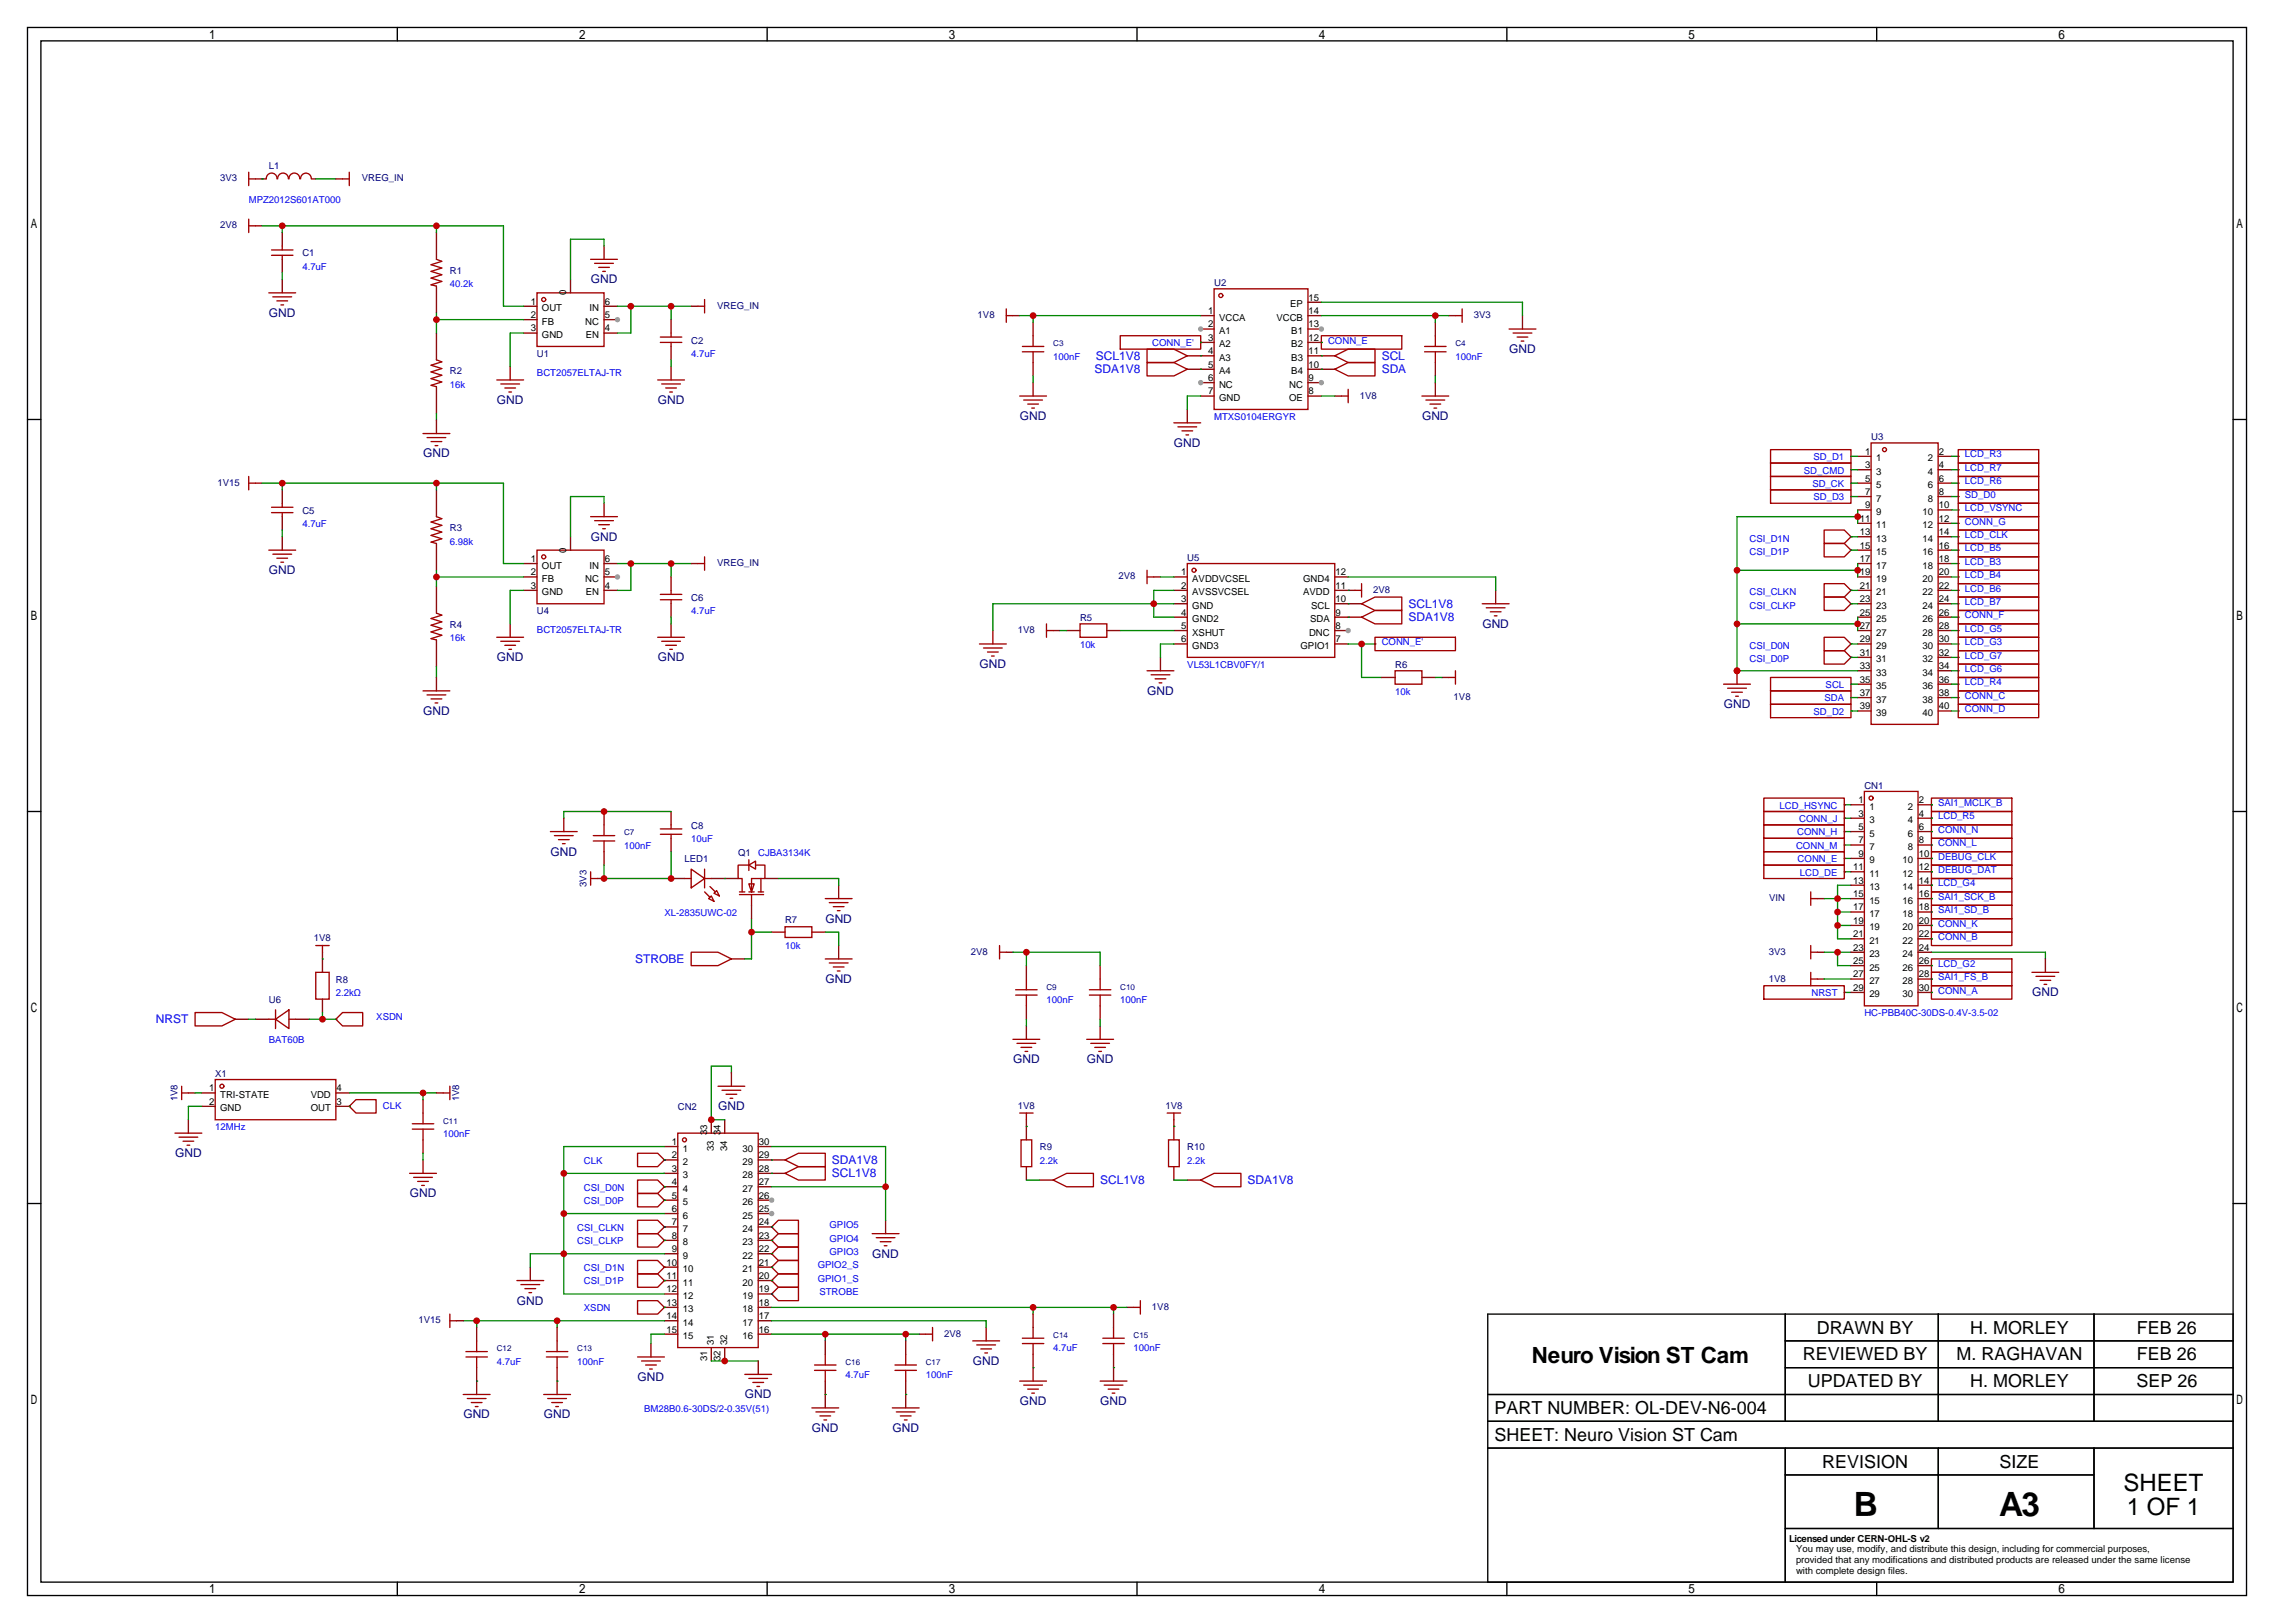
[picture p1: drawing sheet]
<svg xmlns="http://www.w3.org/2000/svg" width="431mm" height="308mm" viewBox="0 0 431 308" stroke-linecap="round" stroke-linejoin="round" font-family="sans-serif">
<defs><g id="words">
<g font-size="6.3">
<text x="351.2" y="287.3">B</text>
<text x="378.7" y="287.3">A3</text>
</g>
<g font-size="4.5">
<text x="402.3" y="282.7">SHEET</text>
<text x="402.9" y="287.2">1 OF 1</text>
</g>
<text font-size="4.2" x="290.2" y="258.3">Neuro Vision ST Cam</text>
<g font-size="3.4">
<text x="341.5" y="257.8">REVIEWED BY</text>
<text x="344.2" y="252.7">DRAWN BY</text>
<text x="370.7" y="257.8">M. RAGHAVAN</text>
<text x="373.2" y="252.7">H. MORLEY</text>
<text x="404.8" y="252.7">FEB 26</text>
<text x="404.8" y="257.8">FEB 26</text>
<text x="342.5" y="262.9">UPDATED BY</text>
<text x="373.2" y="262.9">H. MORLEY</text>
<text x="404.7" y="262.9">SEP 26</text>
<text x="283.1" y="268">PART NUMBER: OL-DEV-N6-004</text>
<text x="283.1" y="273.1">SHEET: Neuro Vision ST Cam</text>
<text x="345.2" y="278.1">REVISION</text>
<text x="378.8" y="278.1">SIZE</text>
</g>
<g font-size="2.3" fill="#000080">
<text x="111.9" y="53.7">GND</text>
<text x="50.9" y="60">GND</text>
<text x="285.9" y="66.9">GND</text>
<text x="94.1" y="76.5">GND</text>
<text x="124.6" y="76.5">GND</text>
<text x="193.2" y="79.6">GND</text>
<text x="269.4" y="79.6">GND</text>
<text x="80.2" y="86.7">GND</text>
<text x="222.4" y="84.7">GND</text>
<text x="111.9" y="102.5">GND</text>
<text x="50.9" y="108.8">GND</text>
<text x="280.8" y="119">GND</text>
<text x="94.1" y="125.3">GND</text>
<text x="124.6" y="125.3">GND</text>
<text x="185.6" y="126.6">GND</text>
<text x="217.3" y="131.7">GND</text>
<text x="80.2" y="135.5">GND</text>
<text x="326.5" y="134.2">GND</text>
<text x="104.3" y="162.1">GND</text>
<text x="156.4" y="174.8">GND</text>
<text x="156.4" y="186.3">GND</text>
<text x="385" y="188.8">GND</text>
<text x="191.9" y="201.5">GND</text>
<text x="205.9" y="201.5">GND</text>
<text x="136" y="210.4">GND</text>
<text x="33.2" y="219.3">GND</text>
<text x="77.6" y="226.9">GND</text>
<text x="165.2" y="238.3">GND</text>
<text x="97.9" y="247.2">GND</text>
<text x="120.8" y="261.7">GND</text>
<text x="184.3" y="258.7">GND</text>
<text x="87.8" y="268.8">GND</text>
<text x="103" y="268.8">GND</text>
<text x="141.1" y="265">GND</text>
<text x="193.2" y="266.3">GND</text>
<text x="208.4" y="266.3">GND</text>
<text x="153.8" y="271.4">GND</text>
<text x="169.1" y="271.4">GND</text>
</g>
<g font-size="2.3" fill="#00f">
<text x="207.3" y="70.7">SDA1V8</text>
<text x="207.6" y="68.2">SCL1V8</text>
<text x="261.7" y="70.7">SDA</text>
<text x="261.7" y="68.2">SCL</text>
<text x="266.8" y="115.2">SCL1V8</text>
<text x="266.8" y="117.7">SDA1V8</text>
<text x="120.3" y="182.5">STROBE</text>
<text x="29.5" y="193.9">NRST</text>
<text x="157.6" y="220.6">SDA1V8</text>
<text x="157.6" y="223.1">SCL1V8</text>
<text x="208.4" y="224.4">SCL1V8</text>
<text x="236.3" y="224.4">SDA1V8</text>
</g>
<g font-size="1.8" fill="#000080">
<text x="41.7" y="34.4">3V3</text>
<text x="50.9" y="32.1">L1</text>
<text x="68.5" y="34.4">VREG_IN</text>
<text x="41.7" y="43.3">2V8</text>
<text x="57.3" y="48.6">C1</text>
<text x="85.2" y="51.9">R1</text>
<text x="135.8" y="58.5">VREG_IN</text>
<text x="230" y="54.2">U2</text>
<text x="130.9" y="65.1">C2</text>
<text x="185.2" y="60.3">1V8</text>
<text x="279.2" y="60.3">3V3</text>
<text x="85.2" y="71">R2</text>
<text x="101.7" y="67.7">U1</text>
<text x="257.6" y="75.5">1V8</text>
<text x="354.5" y="83.4">U3</text>
<text x="41.2" y="92">1V15</text>
<text x="57.3" y="97.4">C5</text>
<text x="85.2" y="100.7">R3</text>
<text x="135.8" y="107.3">VREG_IN</text>
<text x="224.9" y="106.3">U5</text>
<text x="130.9" y="113.9">C6</text>
<text x="211.9" y="109.8">2V8</text>
<text x="260.1" y="112.4">2V8</text>
<text x="85.2" y="119">R4</text>
<text x="101.7" y="116.4">U4</text>
<text x="192.8" y="120">1V8</text>
<text x="204.6" y="117.7">R5</text>
<text x="264.3" y="126.6">R6</text>
<text x="275.4" y="132.7">1V8</text>
<text x="353.2" y="149.4">CN1</text>
<text x="130.9" y="157.1">C8</text>
<text x="129.7" y="163.4">LED1</text>
<text x="139.8" y="162.1">Q1</text>
<text x="111.1" y="168.1" transform="rotate(-90 111.1 168.1)">3V3</text>
<text x="335.2" y="170.8">VIN</text>
<text x="59.5" y="178.4">1V8</text>
<text x="148.7" y="174.8">R7</text>
<text x="183.9" y="180.9">2V8</text>
<text x="335.1" y="180.9">3V3</text>
<text x="50.9" y="190.1">U6</text>
<text x="63.6" y="186.3">R8</text>
<text x="335.1" y="186">1V8</text>
<text x="33.6" y="208.7" transform="rotate(-90 33.6 208.7)">1V8</text>
<text x="40.8" y="204.1">X1</text>
<text x="87" y="208.7" transform="rotate(-90 87 208.7)">1V8</text>
<text x="128.4" y="210.4">CN2</text>
<text x="192.8" y="210.1">1V8</text>
<text x="220.8" y="210.1">1V8</text>
<text x="197" y="218">R9</text>
<text x="224.9" y="218">R10</text>
<text x="79.3" y="250.8">1V15</text>
<text x="218.2" y="248.2">1V8</text>
<text x="178.9" y="253.3">2V8</text>
</g>
<g font-size="1.8" fill="#00f">
<text x="47.1" y="38.4">MPZ2012S601AT000</text>
<text x="57.3" y="51.1">4.7uF</text>
<text x="85.2" y="54.4">40.2k</text>
<text x="218.3" y="65.6">CONN_E'</text>
<text x="251.6" y="65.1">CONN_E</text>
<text x="101.7" y="71.2">BCT2057ELTAJ-TR</text>
<text x="130.9" y="67.7">4.7uF</text>
<text x="199.5" y="68.2">100nF</text>
<text x="275.7" y="68.2">100nF</text>
<text x="85.2" y="73.5">16k</text>
<text x="230" y="79.6">MTXS0104ERGYR</text>
<text x="341.7" y="89.8">SD_CMD</text>
<text x="343.5" y="87.2">SD_D1</text>
<text x="372.2" y="89.2">LCD_R7</text>
<text x="372.2" y="86.7">LCD_R3</text>
<text x="343.3" y="92.3">SD_CK</text>
<text x="343.5" y="94.8">SD_D3</text>
<text x="372.2" y="91.8">LCD_R6</text>
<text x="372.2" y="94.3">SD_D0</text>
<text x="57.3" y="99.9">4.7uF</text>
<text x="372.2" y="101.9">LCD_CLK</text>
<text x="372.2" y="99.4">CONN_G</text>
<text x="372.2" y="96.9">LCD_VSYNC</text>
<text x="85.2" y="103.2">6.98k</text>
<text x="331.4" y="102.6">CSI_D1N</text>
<text x="331.4" y="105.2">CSI_D1P</text>
<text x="372.2" y="104.5">LCD_B5</text>
<text x="372.2" y="107">LCD_B3</text>
<text x="331.4" y="112.8">CSI_CLKN</text>
<text x="372.2" y="109.6">LCD_B4</text>
<text x="372.2" y="112.1">LCD_B6</text>
<text x="101.7" y="120">BCT2057ELTAJ-TR</text>
<text x="130.9" y="116.4">4.7uF</text>
<text x="331.4" y="115.3">CSI_CLKP</text>
<text x="372.2" y="114.6">LCD_B7</text>
<text x="372.2" y="119.7">LCD_G5</text>
<text x="372.2" y="117.2">CONN_F</text>
<text x="85.2" y="121.5">16k</text>
<text x="204.6" y="122.8">10k</text>
<text x="261.7" y="122.3">CONN_E'</text>
<text x="331.4" y="123">CSI_D0N</text>
<text x="331.4" y="125.5">CSI_D0P</text>
<text x="372.2" y="122.3">LCD_G3</text>
<text x="372.2" y="124.8">LCD_G7</text>
<text x="224.9" y="126.6">VL53L1CBV0FY/1</text>
<text x="264.3" y="131.7">10k</text>
<text x="345.8" y="130.4">SCL</text>
<text x="372.2" y="127.3">LCD_G6</text>
<text x="372.2" y="129.9">LCD_R4</text>
<text x="343.5" y="135.5">SD_D2</text>
<text x="345.6" y="132.9">SDA</text>
<text x="372.2" y="132.4">CONN_C</text>
<text x="372.2" y="135">CONN_D</text>
<text x="337.1" y="153.3">LCD_HSYNC</text>
<text x="340.9" y="155.8">CONN_J</text>
<text x="367.2" y="152.7">SAI1_MCLK_B</text>
<text x="367.2" y="155.3">LCD_R5</text>
<text x="118.2" y="160.9">100nF</text>
<text x="130.9" y="159.6">10uF</text>
<text x="340.2" y="160.9">CONN_M</text>
<text x="340.4" y="158.3">CONN_H</text>
<text x="367.2" y="157.8">CONN_N</text>
<text x="367.2" y="160.4">CONN_L</text>
<text x="143.6" y="162.1">CJBA3134K</text>
<text x="340.5" y="163.4">CONN_E</text>
<text x="340.9" y="166">LCD_DE</text>
<text x="367.2" y="168">LCD_G4</text>
<text x="367.2" y="162.9">DEBUG_CLK</text>
<text x="367.2" y="165.4">DEBUG_DAT</text>
<text x="125.9" y="173.6">XL-2835UWC-02</text>
<text x="367.2" y="170.5">SAI1_SCK_B</text>
<text x="367.2" y="173.1">SAI1_SD_B</text>
<text x="148.7" y="179.9">10k</text>
<text x="367.2" y="178.1">CONN_B</text>
<text x="367.2" y="175.6">CONN_K</text>
<text x="367.2" y="185.8">SAI1_FS_B</text>
<text x="367.2" y="183.2">LCD_G2</text>
<text x="63.6" y="188.8">2.2kΩ</text>
<text x="198.2" y="190.1">100nF</text>
<text x="212.2" y="190.1">100nF</text>
<text x="343.2" y="188.8">NRST</text>
<text x="367.2" y="188.3">CONN_A</text>
<text x="50.9" y="197.7">BAT60B</text>
<text x="71.3" y="193.4">XSDN</text>
<text x="353.2" y="192.6">HC-PBB40C-30DS-0.4V-3.5-02</text>
<text x="40.8" y="214.2">12MHz</text>
<text x="72.5" y="210.1">CLK</text>
<text x="83.9" y="215.5">100nF</text>
<text x="110.6" y="220.6">CLK</text>
<text x="197" y="220.6">2.2k</text>
<text x="224.9" y="220.6">2.2k</text>
<text x="110.6" y="225.6">CSI_D0N</text>
<text x="109.3" y="233.3">CSI_CLKN</text>
<text x="110.6" y="228.2">CSI_D0P</text>
<text x="157.1" y="232.8">GPIO5</text>
<text x="109.3" y="235.8">CSI_CLKP</text>
<text x="157.1" y="237.8">GPIO3</text>
<text x="157.1" y="235.3">GPIO4</text>
<text x="110.6" y="243.4">CSI_D1P</text>
<text x="110.6" y="240.9">CSI_D1N</text>
<text x="154.9" y="242.9">GPIO1_S</text>
<text x="154.9" y="240.4">GPIO2_S</text>
<text x="155.2" y="245.5">STROBE</text>
<text x="110.6" y="248.5">XSDN</text>
<text x="199.5" y="256.1">4.7uF</text>
<text x="214.8" y="256.1">100nF</text>
<text x="94.1" y="258.7">4.7uF</text>
<text x="109.3" y="258.7">100nF</text>
<text x="160.1" y="261.2">4.7uF</text>
<text x="175.4" y="261.2">100nF</text>
<text x="122" y="267.6">BM28B0.6-30DS/2-0.35V(51)</text>
</g>
<g font-size="1.8">
<text x="100.6" y="57.7">1</text>
<text x="102.7" y="59">OUT</text>
<text x="107.3" y="56" transform="rotate(-90 107.3 56)">0</text>
<text x="111.7" y="59">IN</text>
<text x="114.6" y="57.7">6</text>
<text x="228.9" y="59.5">1</text>
<text x="244.4" y="58.2">EP</text>
<text x="247.9" y="59.5">14</text>
<text x="247.9" y="57">15</text>
<text x="100.6" y="60.3">2</text>
<text x="100.6" y="62.8">3</text>
<text x="102.7" y="61.5">FB</text>
<text x="102.7" y="64.1">GND</text>
<text x="110.9" y="61.5">NC</text>
<text x="111" y="64.1">EN</text>
<text x="114.6" y="62.8">4</text>
<text x="114.6" y="60.3">5</text>
<text x="228.9" y="62">2</text>
<text x="228.9" y="64.6">3</text>
<text x="230.9" y="60.8">VCCA</text>
<text x="230.9" y="63.3">A1</text>
<text x="230.9" y="65.9">A2</text>
<text x="241.8" y="60.8">VCCB</text>
<text x="244.6" y="65.9">B2</text>
<text x="244.6" y="63.3">B1</text>
<text x="247.9" y="64.6">12</text>
<text x="247.9" y="62">13</text>
<text x="228.9" y="67.1">4</text>
<text x="228.9" y="69.7">5</text>
<text x="230.9" y="68.4">A3</text>
<text x="230.9" y="70.9">A4</text>
<text x="244.6" y="70.9">B4</text>
<text x="244.6" y="68.4">B3</text>
<text x="247.9" y="69.7">10</text>
<text x="247.9" y="67.1">11</text>
<text x="228.9" y="72.2">6</text>
<text x="228.9" y="74.7">7</text>
<text x="230.9" y="73.5">NC</text>
<text x="230.9" y="76">GND</text>
<text x="244.2" y="76">OE</text>
<text x="244.2" y="73.5">NC</text>
<text x="247.9" y="74.7">8</text>
<text x="247.9" y="72.2">9</text>
<text x="353.3" y="88.7">3</text>
<text x="353.3" y="86.2">1</text>
<text x="355.4" y="90">3</text>
<text x="355.4" y="87.4">1</text>
<text x="365.2" y="87.4">2</text>
<text x="365.2" y="90">4</text>
<text x="367.3" y="86.2">2</text>
<text x="367.3" y="88.7">4</text>
<text x="353.3" y="93.8">7</text>
<text x="353.3" y="91.3">5</text>
<text x="355.4" y="95.1">7</text>
<text x="355.4" y="92.5">5</text>
<text x="365.2" y="92.5">6</text>
<text x="365.2" y="95.1">8</text>
<text x="367.3" y="91.3">6</text>
<text x="367.3" y="93.8">8</text>
<text x="352.3" y="101.4">13</text>
<text x="352.3" y="98.9">11</text>
<text x="353.3" y="96.3">9</text>
<text x="355.4" y="100.1">11</text>
<text x="355.4" y="97.6">9</text>
<text x="364.2" y="97.6">10</text>
<text x="364.2" y="100.1">12</text>
<text x="367.3" y="96.3">10</text>
<text x="367.3" y="98.9">12</text>
<text x="367.3" y="101.4">14</text>
<text x="100.6" y="106.5">1</text>
<text x="102.7" y="107.8">OUT</text>
<text x="107.3" y="104.8" transform="rotate(-90 107.3 104.8)">0</text>
<text x="111.7" y="107.8">IN</text>
<text x="114.6" y="106.5">6</text>
<text x="352.3" y="106.5">17</text>
<text x="352.3" y="104">15</text>
<text x="355.4" y="107.8">17</text>
<text x="355.4" y="105.2">15</text>
<text x="355.4" y="102.7">13</text>
<text x="364.2" y="102.7">14</text>
<text x="364.2" y="105.2">16</text>
<text x="364.2" y="107.8">18</text>
<text x="367.3" y="104">16</text>
<text x="367.3" y="106.5">18</text>
<text x="100.6" y="109">2</text>
<text x="100.6" y="111.6">3</text>
<text x="102.7" y="110.3">FB</text>
<text x="102.7" y="112.8">GND</text>
<text x="110.9" y="110.3">NC</text>
<text x="111" y="112.8">EN</text>
<text x="114.6" y="111.6">4</text>
<text x="114.6" y="109">5</text>
<text x="223.8" y="109">1</text>
<text x="223.8" y="111.6">2</text>
<text x="225.9" y="110.3">AVDDVCSEL</text>
<text x="225.9" y="112.8">AVSSVCSEL</text>
<text x="246.9" y="112.8">AVDD</text>
<text x="246.9" y="110.3">GND4</text>
<text x="253" y="111.6">11</text>
<text x="253" y="109">12</text>
<text x="352.3" y="111.6">21</text>
<text x="352.3" y="109">19</text>
<text x="355.4" y="112.8">21</text>
<text x="355.4" y="110.3">19</text>
<text x="364.2" y="110.3">20</text>
<text x="364.2" y="112.8">22</text>
<text x="367.3" y="109">20</text>
<text x="367.3" y="111.6">22</text>
<text x="223.8" y="114.1">3</text>
<text x="223.8" y="116.7">4</text>
<text x="223.8" y="119.2">5</text>
<text x="225.9" y="115.4">GND</text>
<text x="225.9" y="117.9">GND2</text>
<text x="248.2" y="117.9">SDA</text>
<text x="248.4" y="115.4">SCL</text>
<text x="253" y="119.2">8</text>
<text x="253" y="116.7">9</text>
<text x="253" y="114.1">10</text>
<text x="352.3" y="119.2">27</text>
<text x="352.3" y="116.7">25</text>
<text x="352.3" y="114.1">23</text>
<text x="355.4" y="117.9">25</text>
<text x="355.4" y="115.4">23</text>
<text x="364.2" y="115.4">24</text>
<text x="364.2" y="117.9">26</text>
<text x="367.3" y="114.1">24</text>
<text x="367.3" y="116.7">26</text>
<text x="367.3" y="119.2">28</text>
<text x="223.8" y="121.7">6</text>
<text x="225.9" y="120.5">XSHUT</text>
<text x="225.9" y="123">GND3</text>
<text x="246.4" y="123">GPIO1</text>
<text x="248" y="120.5">DNC</text>
<text x="253" y="121.7">7</text>
<text x="352.3" y="124.3">31</text>
<text x="352.3" y="121.7">29</text>
<text x="355.4" y="125.5">31</text>
<text x="355.4" y="123">29</text>
<text x="355.4" y="120.5">27</text>
<text x="364.2" y="120.5">28</text>
<text x="364.2" y="123">30</text>
<text x="364.2" y="125.5">32</text>
<text x="367.3" y="121.7">30</text>
<text x="367.3" y="124.3">32</text>
<text x="352.3" y="131.9">37</text>
<text x="352.3" y="129.4">35</text>
<text x="352.3" y="126.8">33</text>
<text x="355.4" y="130.6">35</text>
<text x="355.4" y="128.1">33</text>
<text x="364.2" y="128.1">34</text>
<text x="364.2" y="130.6">36</text>
<text x="367.3" y="126.8">34</text>
<text x="367.3" y="129.4">36</text>
<text x="367.3" y="131.9">38</text>
<text x="352.3" y="134.4">39</text>
<text x="355.4" y="135.7">39</text>
<text x="355.4" y="133.2">37</text>
<text x="364.2" y="133.2">38</text>
<text x="364.2" y="135.7">40</text>
<text x="367.3" y="134.4">40</text>
<text x="352.1" y="152.2">1</text>
<text x="352.1" y="154.8">3</text>
<text x="354.1" y="153.5">1</text>
<text x="361.4" y="153.5">2</text>
<text x="363.5" y="154.8">4</text>
<text x="363.5" y="152.2">2</text>
<text x="352.1" y="157.3">5</text>
<text x="352.1" y="159.8">7</text>
<text x="354.1" y="156">3</text>
<text x="354.1" y="158.6">5</text>
<text x="354.1" y="161.1">7</text>
<text x="361.4" y="161.1">8</text>
<text x="361.4" y="158.6">6</text>
<text x="361.4" y="156">4</text>
<text x="363.5" y="159.8">8</text>
<text x="363.5" y="157.3">6</text>
<text x="351" y="164.9">11</text>
<text x="351" y="167.5">13</text>
<text x="352.1" y="162.4">9</text>
<text x="354.1" y="163.6">9</text>
<text x="354.1" y="166.2">11</text>
<text x="360.4" y="166.2">12</text>
<text x="360.4" y="163.6">10</text>
<text x="363.5" y="167.5">14</text>
<text x="363.5" y="164.9">12</text>
<text x="363.5" y="162.4">10</text>
<text x="351" y="170">15</text>
<text x="351" y="172.5">17</text>
<text x="354.1" y="168.7">13</text>
<text x="354.1" y="171.3">15</text>
<text x="354.1" y="173.8">17</text>
<text x="360.4" y="173.8">18</text>
<text x="360.4" y="171.3">16</text>
<text x="360.4" y="168.7">14</text>
<text x="363.5" y="172.5">18</text>
<text x="363.5" y="170">16</text>
<text x="351" y="175.1">19</text>
<text x="351" y="177.6">21</text>
<text x="354.1" y="176.3">19</text>
<text x="354.1" y="178.9">21</text>
<text x="360.4" y="178.9">22</text>
<text x="360.4" y="176.3">20</text>
<text x="363.5" y="177.6">22</text>
<text x="363.5" y="175.1">20</text>
<text x="351" y="180.2">23</text>
<text x="351" y="182.7">25</text>
<text x="351" y="185.2">27</text>
<text x="354.1" y="181.4">23</text>
<text x="354.1" y="184">25</text>
<text x="360.4" y="184">26</text>
<text x="360.4" y="181.4">24</text>
<text x="363.5" y="185.2">28</text>
<text x="363.5" y="182.7">26</text>
<text x="363.5" y="180.2">24</text>
<text x="351" y="187.8">29</text>
<text x="354.1" y="186.5">27</text>
<text x="354.1" y="189">29</text>
<text x="360.4" y="189">30</text>
<text x="360.4" y="186.5">28</text>
<text x="363.5" y="187.8">30</text>
<text x="39.6" y="206.8">1</text>
<text x="39.6" y="209.4">2</text>
<text x="41.7" y="208.1">TRI-STATE</text>
<text x="58.9" y="208.1">VDD</text>
<text x="63.8" y="209.4">3</text>
<text x="63.8" y="206.8">4</text>
<text x="41.7" y="210.6">GND</text>
<text x="58.9" y="210.6">OUT</text>
<text x="133.9" y="215.1" transform="rotate(-90 133.9 215.1)">33</text>
<text x="136.5" y="215.1" transform="rotate(-90 136.5 215.1)">34</text>
<text x="127.3" y="217">1</text>
<text x="127.3" y="219.5">2</text>
<text x="129.3" y="218.3">1</text>
<text x="129.3" y="220.8">2</text>
<text x="135.2" y="218.2" transform="rotate(-90 135.2 218.2)">33</text>
<text x="137.8" y="218.2" transform="rotate(-90 137.8 218.2)">34</text>
<text x="140.7" y="220.8">29</text>
<text x="140.7" y="218.3">30</text>
<text x="143.8" y="219.5">29</text>
<text x="143.8" y="217">30</text>
<text x="127.3" y="222.1">3</text>
<text x="127.3" y="224.6">4</text>
<text x="127.3" y="227.1">5</text>
<text x="129.3" y="223.3">3</text>
<text x="129.3" y="225.9">4</text>
<text x="140.7" y="225.9">27</text>
<text x="140.7" y="223.3">28</text>
<text x="143.8" y="227.1">26</text>
<text x="143.8" y="224.6">27</text>
<text x="143.8" y="222.1">28</text>
<text x="127.3" y="229.7">6</text>
<text x="127.3" y="232.2">7</text>
<text x="129.3" y="228.4">5</text>
<text x="129.3" y="231">6</text>
<text x="129.3" y="233.5">7</text>
<text x="140.7" y="233.5">24</text>
<text x="140.7" y="231">25</text>
<text x="140.7" y="228.4">26</text>
<text x="143.8" y="232.2">24</text>
<text x="143.8" y="229.7">25</text>
<text x="126.3" y="239.8">10</text>
<text x="127.3" y="234.8">8</text>
<text x="127.3" y="237.3">9</text>
<text x="129.3" y="236">8</text>
<text x="129.3" y="238.6">9</text>
<text x="140.7" y="238.6">22</text>
<text x="140.7" y="236">23</text>
<text x="143.8" y="239.8">21</text>
<text x="143.8" y="237.3">22</text>
<text x="143.8" y="234.8">23</text>
<text x="126.3" y="242.4">11</text>
<text x="126.3" y="244.9">12</text>
<text x="129.3" y="241.1">10</text>
<text x="129.3" y="243.7">11</text>
<text x="140.7" y="243.7">20</text>
<text x="140.7" y="241.1">21</text>
<text x="143.8" y="244.9">19</text>
<text x="143.8" y="242.4">20</text>
<text x="126.3" y="247.5">13</text>
<text x="126.3" y="250">14</text>
<text x="129.3" y="246.2">12</text>
<text x="129.3" y="248.7">13</text>
<text x="129.3" y="251.3">14</text>
<text x="140.7" y="251.3">17</text>
<text x="140.7" y="248.7">18</text>
<text x="140.7" y="246.2">19</text>
<text x="143.8" y="250">17</text>
<text x="143.8" y="247.5">18</text>
<text x="126.3" y="252.5">15</text>
<text x="129.3" y="253.8">15</text>
<text x="135.2" y="254.9" transform="rotate(-90 135.2 254.9)">31</text>
<text x="137.8" y="254.9" transform="rotate(-90 137.8 254.9)">32</text>
<text x="140.7" y="253.8">16</text>
<text x="143.8" y="252.5">16</text>
<text x="133.9" y="258" transform="rotate(-90 133.9 258)">31</text>
<text x="136.5" y="258" transform="rotate(-90 136.5 258)">32</text>
<text x="339" y="292.2">Licensed under CERN-OHL-S v2</text>
<text x="340.2" y="294.2">You may use, modify, and distribute this design, including for commercial purposes,</text>
<text x="340.2" y="296.3">provided that any modifications and distributed products are released under the same license</text>
<text x="340.2" y="298.3">with complete design files.</text>
</g>
<g font-size="1.5" fill="#000080">
<text x="199.5" y="65.6">C3</text>
<text x="275.7" y="65.6">C4</text>
<text x="118.2" y="158.3">C7</text>
<text x="198.2" y="187.5">C9</text>
<text x="212.2" y="187.5">C10</text>
<text x="83.9" y="212.9">C11</text>
<text x="94.1" y="256.1">C12</text>
<text x="109.3" y="256.1">C13</text>
<text x="199.5" y="253.6">C14</text>
<text x="214.8" y="253.6">C15</text>
<text x="160.1" y="258.7">C16</text>
<text x="175.4" y="258.7">C17</text>
</g>
</g></defs>
<g fill="none" stroke="#000" stroke-width=".25">
<path d="M5.2 5.2h420.4v297.2h-420.4zM7.7 7.7h415.3v292.1h-415.3zM75.3 5.2v2.5M145.3 5.2v2.5M215.4 5.2v2.5M285.5 5.2v2.5M355.5 5.2v2.5M5.2 79.5h2.5M423 79.5h2.6M5.2 153.8h2.5M423 153.8h2.6M5.2 228.1h2.5"/>
<path d="M423 228.1h2.6M281.8 249h141.2v50.8h-141.2zM338.2 249v20.4M338.2 254.1h84.8M338.2 259.2h84.8M367.2 249v20.4M396.7 249v20.4M281.8 264.3h141.2M281.8 269.4h141.2M281.8 274.4h141.2M338.2 274.4v25.4M338.2 279.5h58.5"/>
<path d="M367.2 274.4v15.3M396.7 274.4v15.3M75.3 299.8v2.6M145.3 299.8v2.6M215.4 299.8v2.6M285.5 299.8v2.6M338.2 289.7h84.8M355.5 299.8v2.6"/>
</g>
<g fill="none" stroke="#870000" stroke-width=".25">
<path d="M351.9 86.5h2.6M351.9 89h2.6M351.9 91.6h2.6M351.9 94.1h2.6M351.9 96.6h2.6M351.9 99.2h2.6M367.2 86.5h2.5M367.2 89h2.5M367.2 91.6h2.5M367.2 94.1h2.5M367.2 96.6h2.5M367.2 99.2h2.5"/>
<path d="M351.9 101.7h2.6M351.9 119.5h2.6M351.9 104.3h2.6M351.9 117h2.6M351.9 106.8h2.6M351.9 114.4h2.6M351.9 109.3h2.6M351.9 111.9h2.6M367.2 101.7h2.5M367.2 119.5h2.5M367.2 104.3h2.5M367.2 117h2.5"/>
<path d="M367.2 106.8h2.5M367.2 114.4h2.5M367.2 109.3h2.5M367.2 111.9h2.5M351.9 134.7h2.6M351.9 132.2h2.6M351.9 129.7h2.6M351.9 127.1h2.6M351.9 124.6h2.6M351.9 122h2.6M367.2 134.7h2.5M367.2 132.2h2.5"/>
<path d="M367.2 129.7h2.5M367.2 127.1h2.5M367.2 124.6h2.5M367.2 122h2.5M146.2 176.7h2.5M153.8 176.7h2.5M138.6 181.7h2.5"/>
</g>
<g fill="none" stroke="#a10000" stroke-width=".25">
<path d="M354.5 83.9h12.7v53.4h-12.7zM148.7 175.6h5.1v2.1h-5.1zM130.9 180.5h5.1l2.6 1.2-2.6 1.3h-5.1z"/>
<circle cx="357" cy="85.2" r=".38"/>
</g>
<path d="M349.4 152.5h1.2M349.4 155.1h1.2M349.4 157.6h1.2M142.4 174.1v7.6h-1.3M142.4 176.7h3.8" fill="none" stroke="#008700" stroke-width=".25"/>
<circle cx="142.4" cy="176.7" r=".63" fill="#c00"/>
<path d="M156.3 176.7h2.6v2.5M345.6 170.3h5M348.1 175.4h2.5M348.1 172.8h2.5M349.4 160.1h1.2M349.4 162.7h1.2M349.4 165.2h1.2M350.6 167.8h-2.5v10.1h2.5" fill="none" stroke="#008700" stroke-width=".25"/>
<path d="M114.4 153.8v2.5M114.4 161.4v2.6M158.9 179.2v2.5M344.3 170.3h1.3" fill="none" stroke="#870000" stroke-width=".25"/>
<path d="M112.4 159.4h4.1M112.4 158.4h4.1M114.4 156.3v2.1M114.4 159.4v2M343 169v2.6M343 170.3h1.3M156.3 181.7h5.1M157.1 182.5h3.6M157.9 183.3h2M158.6 184h.5" fill="none" stroke="#a10000" stroke-width=".25"/>
<g fill="#c00">
<circle cx="348.1" cy="175.4" r=".63"/>
<circle cx="348.1" cy="172.8" r=".63"/>
<circle cx="348.1" cy="170.3" r=".63"/>
</g>
<path d="M127.1 153.8v2.5M127.1 158.9v2.5M344.3 180.5h1.3" fill="none" stroke="#870000" stroke-width=".25"/>
<path d="M125.1 158.1h4.1M125.1 157.1h4.1M127.1 156.3v.8M127.1 158.1v.8M343 179.2v2.5M343 180.5h1.3" fill="none" stroke="#a10000" stroke-width=".25"/>
<path d="M345.6 180.5h5M348.1 180.5v2.5h2.5" fill="none" stroke="#008700" stroke-width=".25"/>
<circle cx="348.1" cy="180.5" r=".63" fill="#c00"/>
<path d="M127.1 166.5h2.6M134.7 166.5h2.6M344.3 185.5h1.3" fill="none" stroke="#870000" stroke-width=".25"/>
<path d="M129.7 166.5h1.2M130.9 164.7l2.6 1.8-2.6 1.8zM133.5 169l1 1.1M133.5 166.5h1.2M133.5 164.7v3.6M134.2 170.3l.5-.5 .6 1zM134.5 168l1 1M135.3 169.3l.5-.5 .5 1zM343 184.3v2.5M343 185.5h1.3" fill="none" stroke="#a10000" stroke-width=".25"/>
<path d="M127.1 161.4v5.1h-12.7v-2.5M345.6 185.5h5" fill="none" stroke="#008700" stroke-width=".25"/>
<circle cx="127.1" cy="166.5" r=".63" fill="#c00"/>
<path d="M127.1 153.8h-20.3v1.3M349.4 188.1h1.2" fill="none" stroke="#008700" stroke-width=".25"/>
<path d="M365.9 151.3h15.2v2.5h-15.2zM365.9 166.5h15.2v2.5h-15.2z" fill="none" stroke="#a10000" stroke-width=".25"/>
<path d="M365.9 152.5h.1M365.9 167.8h.1" fill="none" stroke="#870000" stroke-width=".25"/>
<circle cx="114.4" cy="153.8" r=".63" fill="#c00"/>
<path d="M365.9 153.8h15.2v2.5h-15.2z" fill="none" stroke="#a10000" stroke-width=".25"/>
<path d="M365.9 155.1h.1M113.2 166.5h1.2" fill="none" stroke="#870000" stroke-width=".25"/>
<circle cx="114.4" cy="166.5" r=".63" fill="#c00"/>
<g fill="none" stroke="#a10000" stroke-width=".25">
<path d="M101.7 55.5h12.7v10.2h-12.7zM104.3 157.6h5M105 158.4h3.6M105.8 159.1h2M106.6 159.9h.5M334.1 151.3h15.3v2.5h-15.3zM334.1 153.8h15.3v2.5h-15.3zM334.1 156.3h15.3v2.6h-15.3zM334.1 158.9h15.3v2.5h-15.3zM365.9 156.3h15.2v2.6h-15.2zM365.9 158.9h15.2v2.5h-15.2zM111.9 165.2v2.6"/>
<path d="M111.9 166.5h1.3M156.3 170.3h5.1M157.1 171.1h3.6M157.9 171.8h2M158.6 172.6h.5M334.1 161.4h15.3v2.6h-15.3zM334.1 164h15.3v2.5h-15.3zM365.9 161.4h15.2v2.6h-15.2zM365.9 164h15.2v2.5h-15.2zM365.9 169h15.2v2.6h-15.2zM365.9 171.6h15.2v2.5h-15.2zM365.9 176.7h15.2v2.5h-15.2z"/>
<path d="M365.9 174.1h15.2v2.6h-15.2zM334.1 186.8h15.3v2.6h-15.3zM365.9 184.3h15.2v2.5h-15.2zM193.2 210.9h2.5M193.4 216h2.1v5.1h-2.1zM194.4 210.9v1.3M221.1 210.9h2.5M221.4 216h2v5.1h-2zM222.4 210.9v1.3M199.5 223.6l2.6-1.2h5v2.5h-5zM227.5 223.6l2.5-1.2h5.1v2.5h-5.1z"/>
<circle cx="103" cy="56.8" r=".38"/>
</g>
<g fill="none" stroke="#870000" stroke-width=".25">
<path d="M99.2 58h2.5M99.2 60.6h2.5M99.2 63.1h2.5M114.4 60.6h2.6M114.4 63.1h2.6M106.8 155.1v2.5M349.4 152.5h.1M349.4 155.1h.1M349.4 157.6h.1M365.9 157.6h.1M158.9 167.8v2.5M349.4 162.7h.1"/>
<path d="M349.4 160.1h.1M349.4 165.2h.1M365.9 162.7h.1M365.9 165.2h.1M365.9 170.3h.1M365.9 172.8h.1M365.9 177.9h.1M365.9 175.4h.1M365.9 160.1h.1M349.4 188.1h.1M365.9 185.5h.1M194.4 212.2v3.8"/>
<path d="M222.4 212.2v3.8M194.4 221.1v2.5M197 223.6h2.5M222.4 221.1v2.5M224.9 223.6h2.6"/>
</g>
<path d="M194.4 213.5h.1M222.4 213.5h.1M194.4 223.6h2.6M222.4 223.6h2.5" fill="none" stroke="#008700" stroke-width=".25"/>
<circle cx="117" cy="60.6" r=".51" fill="#999"/>
<path d="M108.1 53v2.5M114.4 58h2.6M365.9 188.1h.1M365.9 183h.1" fill="none" stroke="#870000" stroke-width=".25"/>
<path d="M365.9 186.8h15.2v2.6h-15.2zM365.9 181.7h15.2v2.6h-15.2z" fill="none" stroke="#a10000" stroke-width=".25"/>
<path d="M117 58h13.9M119.5 58v5.1h-2.5M127.1 58v2.6" fill="none" stroke="#008700" stroke-width=".25"/>
<g fill="#c00">
<circle cx="119.5" cy="58" r=".63"/>
<circle cx="127.1" cy="58" r=".63"/>
</g>
<g fill="none" stroke="#008700" stroke-width=".25">
<path d="M82.7 59.3v3.8M82.7 60.6h16.5M99.2 63.1h-2.6v6.4M127.1 68.2v1.3M350.6 86.5h1.3M350.6 89h1.3M350.6 91.6h1.3M350.6 94.1h1.3M350.6 101.7h1.3M350.6 104.3h1.3M350.6 111.9h1.3M350.6 114.4h1.3"/>
<path d="M365.9 180.5h21.6v1.2"/>
</g>
<g fill="none" stroke="#a10000" stroke-width=".25">
<path d="M82.7 49.1l1 .4-2 .7 2 .6-2 .6 2 .7-2 .6 2 .6-2 .7 1 .2M82.7 68.2l1 .4-2 .6 2 .6-2 .7 2 .6-2 .7 2 .6-2 .6 1 .3M94.1 72h5.1M94.9 72.8h3.5M95.6 73.5h2.1M96.4 74.3h.5M124.6 72h5.1M125.1 64.9h4.1M125.1 63.9h4.1M125.3 72.8h3.6M126.1 73.5h2M126.9 74.3h.5"/>
<path d="M127.1 63.1v.8M127.1 64.9v.8M335.4 92.8h15.2v2.6h-15.2zM335.4 87.8h15.2v2.5h-15.2zM335.4 85.2h15.2v2.6h-15.2zM335.4 90.3h15.2v2.5h-15.2zM345.6 100.5h3.8l1.2 1.2-1.2 1.3h-3.8zM345.6 103h3.8l1.2 1.3-1.2 1.2h-3.8zM345.6 110.6h3.8l1.2 1.3-1.2 1.3h-3.8zM345.6 113.2h3.8l1.2 1.2-1.2 1.3h-3.8zM345.6 120.8h3.8l1.2 1.2-1.2 1.3h-3.8zM345.6 123.3h3.8l1.2 1.3-1.2 1.3h-3.8z"/>
</g>
<g fill="none" stroke="#870000" stroke-width=".25">
<path d="M82.7 44.1v5M82.7 54.2v5.1M82.7 63.1v5.1M82.7 73.3v5.1M96.6 69.5v2.5M127.1 60.6v2.5M127.1 65.7v2.5M127.1 69.5v2.5M350.6 94.1h.1M350.6 89h.1M350.6 86.5h.1M350.6 91.6h.1"/>
<path d="M350.6 101.7h.1M350.6 104.3h.1M350.6 111.9h.1M350.6 114.4h.1M350.6 122h.1M350.6 124.6h.1"/>
</g>
<circle cx="82.7" cy="60.6" r=".63" fill="#c00"/>
<path d="M49.7 42.8h45.7v15.2h3.8M53.5 42.8v1.3M82.7 42.8v1.3M350.6 122h1.3M350.6 124.6h1.3M350.6 132.2h1.3M350.6 129.7h1.3" fill="none" stroke="#008700" stroke-width=".25"/>
<path d="M47.1 41.5v2.6M47.1 42.8h1.3M51.4 48.4h4.1M51.4 47.4h4.1M53.5 46.6v.8M53.5 48.4v.7M335.4 130.9h15.2v2.6h-15.2zM335.4 128.4h15.2v2.5h-15.2zM335.4 133.5h15.2v2.5h-15.2z" fill="none" stroke="#a10000" stroke-width=".25"/>
<path d="M48.4 42.8h1.3M53.5 44.1v2.5M53.5 49.1v2.6M350.6 132.2h.1M350.6 129.7h.1M350.6 134.7h.1" fill="none" stroke="#870000" stroke-width=".25"/>
<g fill="#c00">
<circle cx="82.7" cy="42.8" r=".63"/>
<circle cx="53.5" cy="42.8" r=".63"/>
</g>
<g fill="none" stroke="#008700" stroke-width=".25">
<path d="M49.7 33.9h.1M59.8 33.9h3.8M53.5 51.7v1.3M114.4 46.6v-1.3h-6.3v7.7M82.7 78.4v1.2M369.7 86.5h1.3M369.7 89h1.3M369.7 91.6h1.3M369.7 94.1h1.3M369.7 96.6h1.3M369.7 99.2h1.3M369.7 101.7h1.3"/>
<path d="M369.7 104.3h1.3M369.7 106.8h1.3M369.7 109.3h1.3M369.7 111.9h1.3M369.7 114.4h1.3M369.7 117h1.3M369.7 119.5h1.3M350.6 134.7h1.3M369.7 134.7h1.3M369.7 122h1.3M369.7 124.6h1.3M369.7 127.1h1.3"/>
<path d="M369.7 129.7h1.3M369.7 132.2h1.3"/>
</g>
<g fill="none" stroke="#870000" stroke-width=".25">
<path d="M48.4 33.9h2M59.1 33.9h.7M63.6 33.9h1.3M53.5 53v2.5M114.4 46.6v2.5M130.9 58h1.3M99.2 106.8h2.5M99.2 109.3h2.5M99.2 111.9h2.5M114.4 109.3h2.6M114.4 111.9h2.6M371 114.4h.1"/>
<path d="M371 119.5h.1M371 122h.1"/>
</g>
<g fill="none" stroke="#a10000" stroke-width=".25">
<path d="M47.1 32.6v2.6M47.1 33.9h1.3M50.4 33.9a1.01 1.01 0 0 1 1.1-1.1 1.01 1.01 0 0 1 1 1.1M52.6 33.9a1.01 1.01 0 0 1 1-1.1 1.01 1.01 0 0 1 1 1.1M54.8 33.9a1.01 1.01 0 0 1 1-1.1 1.01 1.01 0 0 1 1 1.1M56.9 33.9a1.01 1.01 0 0 1 1.1-1.1 1.01 1.01 0 0 1 1 1.1M64.9 33.9h1.3M66.2 32.6v2.6M50.9 55.5h5.1M51.7 56.3h3.5M52.5 57h2M53.2 57.8h.5"/>
<path d="M111.9 49.1h5.1M112.6 49.9h3.6M113.4 50.7h2M114.2 51.4h.5M132.2 58h1.3M133.5 56.8v2.5M101.7 104.3h12.7v10.1h-12.7zM371 113.2h15.2v2.5h-15.2zM371 118.2h15.2v2.6h-15.2zM371 120.8h15.2v2.5h-15.2z"/>
<circle cx="103" cy="105.5" r=".38"/>
</g>
<circle cx="117" cy="109.3" r=".51" fill="#999"/>
<path d="M108.1 101.7v2.6M114.4 106.8h2.6M371 124.6h.1M371 127.1h.1" fill="none" stroke="#870000" stroke-width=".25"/>
<path d="M371 123.3h15.2v2.6h-15.2zM371 125.9h15.2v2.5h-15.2z" fill="none" stroke="#a10000" stroke-width=".25"/>
<path d="M117 106.8h13.9M119.5 106.8v5.1h-2.5M127.1 106.8v2.5" fill="none" stroke="#008700" stroke-width=".25"/>
<g fill="#c00">
<circle cx="119.5" cy="106.8" r=".63"/>
<circle cx="127.1" cy="106.8" r=".63"/>
</g>
<g fill="none" stroke="#a10000" stroke-width=".25">
<path d="M82.7 97.9l1 .4-2 .6 2 .7-2 .6 2 .6-2 .7 2 .6-2 .6 1 .3M371 97.9h15.2v2.6h-15.2zM371 95.4h15.2v2.5h-15.2zM371 90.3h15.2v2.5h-15.2zM371 87.8h15.2v2.5h-15.2zM371 85.2h15.2v2.6h-15.2zM371 92.8h15.2v2.6h-15.2zM82.7 116.2l1 .4-2 .6 2 .7-2 .6 2 .6-2 .7 2 .6-2 .6 1 .3M125.1 113.7h4.1M125.1 112.6h4.1M127.1 111.9v.7M127.1 113.7v.7"/>
<path d="M371 103h15.2v2.5h-15.2zM371 100.5h15.2v2.5h-15.2zM371 105.5h15.2v2.6h-15.2zM371 108.1h15.2v2.5h-15.2zM371 110.6h15.2v2.6h-15.2zM94.1 120.8h5.1M94.9 121.5h3.5M95.6 122.3h2.1M96.4 123.1h.5M124.6 120.8h5.1M125.3 121.5h3.6M126.1 122.3h2"/>
<path d="M126.9 123.1h.5M371 128.4h15.2v2.5h-15.2zM371 130.9h15.2v2.6h-15.2zM371 133.5h15.2v2.5h-15.2z"/>
</g>
<g fill="none" stroke="#870000" stroke-width=".25">
<path d="M82.7 92.8v5.1M371 99.2h.1M371 96.6h.1M371 91.6h.1M371 89h.1M371 86.5h.1M371 94.1h.1M82.7 103v5.1M82.7 111.1v5.1M96.6 118.2v2.6M127.1 109.3v2.6M127.1 114.4v2.6"/>
<path d="M127.1 118.2v2.6M371 104.3h.1M371 101.7h.1M371 106.8h.1M371 109.3h.1M371 111.9h.1M82.7 121.3v5.1M371 129.7h.1M371 132.2h.1M371 134.7h.1"/>
</g>
<path d="M82.7 108.1v3M82.7 109.3h16.5M99.2 111.9h-2.6v6.3M127.1 117v1.2" fill="none" stroke="#008700" stroke-width=".25"/>
<circle cx="82.7" cy="109.3" r=".63" fill="#c00"/>
<path d="M51.4 97.2h4.1M51.4 96.1h4.1M53.5 95.4v.7M53.5 97.2v.7M371 115.7h15.2v2.5h-15.2z" fill="none" stroke="#a10000" stroke-width=".25"/>
<path d="M53.5 92.8v2.6M53.5 97.9v2.6M371 117h.1" fill="none" stroke="#870000" stroke-width=".25"/>
<path d="M351.9 96.6v2.6M351.9 97.9h-22.8v29.2h22.8M329.1 118.2h22.8M329.1 108.1h22.8M351.9 106.8v2.5M351.9 117v2.5" fill="none" stroke="#008700" stroke-width=".25"/>
<g fill="#c00">
<circle cx="351.9" cy="97.9" r=".63"/>
<circle cx="329.1" cy="127.1" r=".63"/>
<circle cx="329.1" cy="118.2" r=".63"/>
<circle cx="351.9" cy="118.2" r=".63"/>
<circle cx="329.1" cy="108.1" r=".63"/>
<circle cx="351.9" cy="108.1" r=".63"/>
</g>
<path d="M329.1 127.1v2.6" fill="none" stroke="#870000" stroke-width=".25"/>
<circle cx="329.1" cy="127.1" r=".63" fill="#c00"/>
<g fill="none" stroke="#a10000" stroke-width=".25">
<path d="M47.1 90.3v2.5M47.1 91.6h1.3M326.5 129.7h5.1M327.3 130.4h3.5M328 131.2h2.1M328.8 132h.5M353.2 150h10.1v40.6h-10.1zM384.9 184.3h5.1M385.7 185h3.6M386.5 185.8h2M387.2 186.6h.5"/>
<circle cx="354.5" cy="151.3" r=".38"/>
</g>
<g fill="none" stroke="#870000" stroke-width=".25">
<path d="M48.4 91.6h1.3M350.6 152.5h2.6M350.6 155.1h2.6M350.6 157.6h2.6M363.3 152.5h2.6M363.3 155.1h2.6M363.3 157.6h2.6M350.6 160.1h2.6M350.6 162.7h2.6M350.6 177.9h2.6M350.6 165.2h2.6M350.6 175.4h2.6"/>
<path d="M350.6 167.8h2.6M350.6 172.8h2.6M350.6 170.3h2.6M363.3 160.1h2.6M363.3 162.7h2.6M363.3 177.9h2.6M363.3 165.2h2.6M363.3 175.4h2.6M363.3 167.8h2.6M363.3 172.8h2.6M363.3 170.3h2.6M350.6 188.1h2.6"/>
<path d="M350.6 185.5h2.6M350.6 183h2.6M350.6 180.5h2.6M363.3 188.1h2.6M363.3 185.5h2.6M363.3 183h2.6M363.3 180.5h2.6M387.5 181.7v2.6"/>
</g>
<path d="M49.7 91.6h45.7v15.2h3.8M53.5 91.6v1.2M82.7 91.6v1.2" fill="none" stroke="#008700" stroke-width=".25"/>
<g fill="#c00">
<circle cx="82.7" cy="91.6" r=".63"/>
<circle cx="53.5" cy="91.6" r=".63"/>
</g>
<g fill="none" stroke="#008700" stroke-width=".25">
<path d="M114.4 95.4v-1.3h-6.3v7.6M53.5 100.5v1.2M82.7 126.4v2M365.9 152.5h.1M365.9 155.1h.1M365.9 157.6h.1M137.3 166.5h.1M147.4 166.5h11.5v1.3M365.9 167.8h.1M365.9 162.7h.1M365.9 165.2h.1M365.9 170.3h.1"/>
<path d="M365.9 172.8h.1M365.9 177.9h.1M365.9 175.4h.1M365.9 160.1h.1M365.9 185.5h.1M365.9 188.1h.1M365.9 183h.1"/>
</g>
<g fill="none" stroke="#870000" stroke-width=".25">
<path d="M82.7 79.6v2.6M114.4 95.4v2.5M53.5 101.7v2.6M130.9 106.8h1.3M222.4 109.3h2.5M222.4 111.9h2.5M222.4 114.4h2.5M222.4 117h2.5M222.4 119.5h2.5M252.9 119.5h2.5M82.7 128.4v2.5M222.4 122h2.5"/>
<path d="M252.9 122h2.5M137.3 166.5h2.5M142.4 171.6v2.5M144.9 166.5h2.5"/>
</g>
<g fill="none" stroke="#a10000" stroke-width=".25">
<path d="M80.1 82.2h5.1M80.9 82.9h3.6M81.7 83.7h2M82.4 84.5h.5M111.9 97.9h5.1M112.6 98.7h3.6M113.4 99.4h2M50.9 104.3h5.1M51.7 105h3.5M52.5 105.8h2M53.2 106.6h.5M114.2 100.2h.5"/>
<path d="M132.2 106.8h1.3M133.5 105.5v2.6M224.9 106.8h28v17.8h-28zM80.1 130.9h5.1M80.9 131.7h3.6M81.7 132.5h2M82.4 133.2h.5M140.1 169.5h4.6M140.1 169h1M141.9 167.5h1l-.5 1.5zM141.9 164l1.2-.8v1.5zM141.9 164h-2.1v2.5h.8v2.5"/>
<path d="M141.9 162.9v2.1M141.9 169h1M142.4 169.5v2.1M143.1 164h1.8v2.5h-2.5v2.5M143.6 169h1.1M144.1 166.5v2.5"/>
<circle cx="226.2" cy="108.1" r=".38"/>
</g>
<circle cx="255.4" cy="119.5" r=".51" fill="#999"/>
<path d="M218.6 109.3h1.2M252.9 117h2.5M252.9 114.4h2.5M252.9 111.9h2.5M252.9 109.3h2.5M190.6 180.5h1.3M194.4 183v2.5M194.4 190.6v2.6M208.4 183v2.5M208.4 190.6v2.6" fill="none" stroke="#870000" stroke-width=".25"/>
<path d="M217.3 108.1v2.5M217.3 109.3h1.3M189.4 179.2v2.5M189.4 180.5h1.2M192.4 188.6h4.1M192.4 187.6h4.1M194.4 185.5v2.1M194.4 188.6v2M206.4 188.6h4M206.4 187.6h4M208.4 185.5v2.1M208.4 188.6v2" fill="none" stroke="#a10000" stroke-width=".25"/>
<path d="M219.8 109.3h2.6M191.9 180.5h16.5v2.5M194.4 180.5v2.5" fill="none" stroke="#008700" stroke-width=".25"/>
<circle cx="194.4" cy="180.5" r=".63" fill="#c00"/>
<path d="M219.8 124.6v2.5M194.4 194.4v2.6M208.4 194.4v2.6" fill="none" stroke="#870000" stroke-width=".25"/>
<path d="M217.3 127.1h5.1M218.1 127.9h3.5M218.8 128.7h2.1M219.6 129.4h.5M191.9 197h5.1M192.7 197.7h3.5M193.4 198.5h2.1M194.2 199.3h.5M205.9 197h5M206.6 197.7h3.6M207.4 198.5h2M208.2 199.3h.5" fill="none" stroke="#a10000" stroke-width=".25"/>
<path d="M222.4 122h-2.6v2.6M255.4 122h5.1M257.9 122v6.4h3.8M194.4 193.2v1.2M208.4 193.2v1.2" fill="none" stroke="#008700" stroke-width=".25"/>
<circle cx="257.9" cy="122" r=".63" fill="#c00"/>
<path d="M188.1 119.5v2.5M199.5 119.5h1.3M202.1 119.5h2.5M209.7 119.5h2.5M255.4 111.9h1.3M255.4 114.4h2.5M255.4 117h2.5M283.3 111.9v2.5M260.5 122h.1M261.7 128.4h2.6M269.4 128.4h2.5M273.2 128.4h1.2" fill="none" stroke="#870000" stroke-width=".25"/>
<g fill="none" stroke="#a10000" stroke-width=".25">
<path d="M198.2 118.2v2.6M198.2 119.5h1.3M204.6 118.2h5.1v2.6h-5.1zM256.7 111.9h1.2M257.9 114.4l2.6-1.2h5.1v2.5h-5.1zM257.9 117l2.6-1.3h5.1v2.5h-5.1zM257.9 110.6v2.6M280.8 114.4h5.1M281.6 115.2h3.5M282.3 116h2.1M283.1 116.7h.5M185.5 122h5.1"/>
<path d="M186.3 122.8h3.6M187.1 123.6h2M187.8 124.3h.5M260.5 120.8h15.2v2.5h-15.2zM264.3 127.1h5.1v2.6h-5.1zM274.4 128.4h1.3M275.7 127.1v2.6"/>
</g>
<path d="M200.8 119.5h1.3M212.2 119.5h10.2M222.4 114.4h-34.3v5.1M222.4 111.9h-3.8v5.1h3.8M255.4 111.9h.1M255.4 114.4h.1M255.4 117h.1M255.4 109.3h27.9v2.6M271.9 128.4h1.3" fill="none" stroke="#008700" stroke-width=".25"/>
<circle cx="218.6" cy="114.4" r=".63" fill="#c00"/>
<g fill="none" stroke="#a10000" stroke-width=".25">
<path d="M128.4 214.8h15.2v40.6h-15.2z"/>
<circle cx="129.7" cy="216" r=".38"/>
</g>
<g fill="none" stroke="#870000" stroke-width=".25">
<path d="M125.9 217.3h2.5M125.9 219.8h2.5M125.9 222.4h2.5M125.9 224.9h2.5M125.9 227.5h2.5M125.9 230h2.5M125.9 232.5h2.5M125.9 235.1h2.5M125.9 237.6h2.5M143.6 230h2.6M143.6 232.5h2.6M143.6 235.1h2.6"/>
<path d="M143.6 237.6h2.6M125.9 240.2h2.5M125.9 242.7h2.5M125.9 245.2h2.5M125.9 247.8h2.5M125.9 250.3h2.5M125.9 252.9h2.5M143.6 240.2h2.6M143.6 242.7h2.6M143.6 245.2h2.6M143.6 247.8h2.6M143.6 250.3h2.6"/>
<path d="M143.6 252.9h2.6"/>
</g>
<circle cx="146.2" cy="230" r=".51" fill="#999"/>
<path d="M143.6 227.5h2.6" fill="none" stroke="#870000" stroke-width=".25"/>
<circle cx="146.2" cy="227.5" r=".51" fill="#999"/>
<g fill="none" stroke="#870000" stroke-width=".25">
<path d="M134.7 212.2v2.6M137.3 212.2v2.6M143.6 219.8h2.6M143.6 217.3h2.6M125.9 232.5h.1M125.9 235.1h.1M125.9 224.9h.1M125.9 227.5h.1M143.6 224.9h2.6M143.6 222.4h2.6M123.3 254.6v2.6M125.9 242.7h.1"/>
<path d="M125.9 240.2h.1M134.7 255.4v2.5M137.3 255.4v2.5M90.3 261.7v2.6M105.5 261.7v2.6"/>
</g>
<g fill="none" stroke="#a10000" stroke-width=".25">
<path d="M120.8 231.3h3.8l1.3 1.2-1.3 1.3h-3.8zM120.8 233.8h3.8l1.3 1.3-1.3 1.2h-3.8zM120.8 223.6h3.8l1.3 1.3-1.3 1.3h-3.8zM120.8 226.2h3.8l1.3 1.3-1.3 1.2h-3.8zM120.8 238.9h3.8l1.3 1.3-1.3 1.2h-3.8zM120.8 241.4h3.8l1.3 1.3-1.3 1.3h-3.8zM120.8 257.2h5.1M121.5 257.9h3.6M122.3 258.7h2M123.1 259.5h.5M87.8 264.3h5M88.5 265h3.6"/>
<path d="M89.3 265.8h2M90 266.6h.6M103 264.3h5.1M103.8 265h3.5M104.5 265.8h2.1M105.3 266.6h.5"/>
</g>
<path d="M125.9 235.1h.1M125.9 232.5h.1M125.9 227.5h.1M87.8 250.3h38.1M90.3 250.3v1.3M105.5 250.3v1.3M125.9 242.7h.1M125.9 240.2h.1M125.9 252.9h-2.6v1.7" fill="none" stroke="#008700" stroke-width=".25"/>
<g fill="#c00">
<circle cx="105.5" cy="250.3" r=".63"/>
<circle cx="90.3" cy="250.3" r=".63"/>
</g>
<path d="M44.6 193.2h2.5M48.4 193.2h2.5M56 193.2h2.5M61.1 181.7v2.6M61.1 189.4v2.5M63.6 193.2h.1M86.5 250.3h1.3M125.9 247.8h.1" fill="none" stroke="#870000" stroke-width=".25"/>
<path d="M37 191.9h5l2.6 1.3-2.6 1.2h-5zM50.9 193.2h1.3M52.2 193.2l2.5-1.8v3.5zM52.2 191.4v3.5M54.7 193.2h1.3M59.8 184.3h2.6v5.1h-2.6zM63.6 193.2l1.3-1.3h3.8v2.5h-3.8zM85.2 249v2.6M85.2 250.3h1.3M120.8 246.5h3.8l1.3 1.3-1.3 1.2h-3.8z" fill="none" stroke="#a10000" stroke-width=".25"/>
<path d="M47.1 193.2h1.3M58.5 193.2h5.1M61.1 191.9v1.3M125.9 224.9h.1M125.9 247.8h.1" fill="none" stroke="#008700" stroke-width=".25"/>
<circle cx="61.1" cy="193.2" r=".63" fill="#c00"/>
<path d="M61.1 180.5v1.2M100.5 240.2v2.5" fill="none" stroke="#870000" stroke-width=".25"/>
<path d="M59.8 179.2h2.6M61.1 179.2v1.3M97.9 242.7h5.1M98.7 243.5h3.5M99.4 244.2h2.1M100.2 245h.5" fill="none" stroke="#a10000" stroke-width=".25"/>
<path d="M61.1 181.7h.1M125.9 217.3h-19.1v27.9h19.1M106.8 230h19.1M106.8 222.4h19.1M125.9 237.6h-25.4v2.6" fill="none" stroke="#008700" stroke-width=".25"/>
<g fill="#c00">
<circle cx="106.8" cy="237.6" r=".63"/>
<circle cx="106.8" cy="230" r=".63"/>
<circle cx="106.8" cy="222.4" r=".63"/>
</g>
<g fill="none" stroke="#a10000" stroke-width=".25">
<path d="M40.8 204.6h22.8v7.6h-22.8zM66.2 209.7l1.2-1.3h3.8v2.5h-3.8zM78.1 214h4.1M78.1 213h4.1M80.1 210.9v2.1M80.1 214v2M120.8 218.6h3.8l1.3 1.2-1.3 1.3h-3.8z"/>
<circle cx="42" cy="205.9" r=".38"/>
</g>
<path d="M38.2 207.1h2.6M38.2 209.7h2.6M63.6 207.1h2.6M63.6 209.7h2.6M66.2 209.7h.1M80.1 208.4v2.5M80.1 216v2.6M125.9 219.8h.1" fill="none" stroke="#870000" stroke-width=".25"/>
<path d="M66.2 209.7h.1M66.2 207.1h16.5M80.1 207.1v1.3M125.9 219.8h.1" fill="none" stroke="#008700" stroke-width=".25"/>
<circle cx="80.1" cy="207.1" r=".63" fill="#c00"/>
<path d="M35.7 212.2v2.6M35.7 207.1h1.3M80.1 219.8v2.6M82.7 207.1h1.2M174.1 252.9h1.3M156.3 264.3v2.5M171.6 264.3v2.5" fill="none" stroke="#870000" stroke-width=".25"/>
<g fill="none" stroke="#a10000" stroke-width=".25">
<path d="M33.1 214.8h5.1M33.9 215.5h3.6M34.4 207.1h1.3M34.4 205.9v2.5M34.7 216.3h2M35.4 217h.5M83.9 207.1h1.3M85.2 205.9v2.5M77.6 222.4h5.1M78.4 223.1h3.5M79.1 223.9h2.1M79.9 224.7h.5"/>
<path d="M175.4 252.9h1.3M176.7 251.6v2.5M153.8 266.8h5.1M154.6 267.6h3.5M155.3 268.4h2.1M156.1 269.1h.5M169 266.8h5.1M169.8 267.6h3.6M170.6 268.4h2M171.3 269.1h.5"/>
</g>
<path d="M37 207.1h1.2M38.2 209.7h-2.5v2.5M80.1 218.6v1.2M146.2 252.9h27.9M156.3 252.9v1.2M171.6 252.9v1.2" fill="none" stroke="#008700" stroke-width=".25"/>
<g fill="#c00">
<circle cx="156.3" cy="252.9" r=".63"/>
<circle cx="171.6" cy="252.9" r=".63"/>
</g>
<path d="M186.8 251.6v2.5M195.7 259.2v2.5M210.9 259.2v2.5M213.5 247.8h1.3" fill="none" stroke="#870000" stroke-width=".25"/>
<g fill="none" stroke="#a10000" stroke-width=".25">
<path d="M184.3 254.1h5.1M185 254.9h3.6M185.8 255.7h2M186.6 256.4h.5M214.8 247.8h1.2M216 246.5v2.5M193.2 261.7h5M193.9 262.5h3.6M194.7 263.3h2M195.5 264h.5M208.4 261.7h5.1M209.2 262.5h3.5"/>
<path d="M209.9 263.3h2.1M210.7 264h.5"/>
</g>
<path d="M146.2 247.8h67.3M195.7 247.8v1.2M210.9 247.8v1.2" fill="none" stroke="#008700" stroke-width=".25"/>
<g fill="#c00">
<circle cx="195.7" cy="247.8" r=".63"/>
<circle cx="210.9" cy="247.8" r=".63"/>
</g>
<path d="M146.2 217.3h21.6v14M146.2 237.6h.1M146.2 235.1h.1M146.2 232.5h.1M146.2 224.9h21.6M146.2 245.2h.1M146.2 242.7h.1M146.2 240.2h.1M146.2 250.3h40.6v1.3" fill="none" stroke="#008700" stroke-width=".25"/>
<path d="M146.2 237.6l1.2-1.3h3.9v2.6h-3.9zM146.2 235.1l1.2-1.3h3.9v2.5h-3.9zM146.2 232.5l1.2-1.2h3.9v2.5h-3.9zM165.2 233.8h5.1M166 234.6h3.5M166.8 235.3h2M167.5 236.1h.5M146.2 245.2l1.2-1.2h3.9v2.5h-3.9zM146.2 242.7l1.2-1.3h3.9v2.6h-3.9zM146.2 240.2l1.2-1.3h3.9v2.5h-3.9z" fill="none" stroke="#a10000" stroke-width=".25"/>
<path d="M146.2 237.6h.1M146.2 235.1h.1M146.2 232.5h.1M167.8 231.3v2.5M146.2 245.2h.1M146.2 242.7h.1M146.2 240.2h.1" fill="none" stroke="#870000" stroke-width=".25"/>
<circle cx="167.8" cy="224.9" r=".63" fill="#c00"/>
<g fill="none" stroke="#870000" stroke-width=".25">
<path d="M227.5 59.8h2.5M227.5 62.4h2.5M146.2 219.8h2.5M146.2 222.4h2.5M90.3 251.6v2.5M90.3 259.2v2.5M105.5 251.6v2.5M105.5 259.2v2.5M156.3 254.1v2.6M171.6 254.1v2.6M195.7 249v2.6M195.7 256.7v2.5"/>
<path d="M210.9 249v2.6M210.9 256.7v2.5M156.3 261.7v2.6M171.6 261.7v2.6"/>
</g>
<g fill="none" stroke="#a10000" stroke-width=".25">
<path d="M230 54.7h17.8v22.9h-17.8zM148.7 219.8l2.6-1.2h5v2.5h-5zM148.7 222.4l2.6-1.3h5v2.5h-5zM88.3 257.2h4M88.3 256.2h4M90.3 254.1v2.1M90.3 257.2v2M103.5 257.2h4.1M103.5 256.2h4.1M105.5 254.1v2.1M105.5 257.2v2M154.3 259.7h4.1"/>
<path d="M154.3 258.7h4.1M156.3 256.7v2M156.3 259.7v2M169.5 259.7h4.1M169.5 258.7h4.1M171.6 256.7v2M171.6 259.7v2M193.7 254.6h4M193.7 253.6h4M195.7 251.6v2M195.7 254.6v2.1M208.9 254.6h4.1"/>
<path d="M208.9 253.6h4.1M210.9 251.6v2M210.9 254.6v2.1"/>
<circle cx="231.3" cy="56" r=".38"/>
</g>
<path d="M146.2 219.8h.1M146.2 222.4h.1M195.7 259.2h.1M210.9 259.2h.1M90.3 261.7h.1M105.5 261.7h.1M156.3 264.3h.1M171.6 264.3h.1" fill="none" stroke="#008700" stroke-width=".25"/>
<circle cx="227.5" cy="62.4" r=".51" fill="#999"/>
<path d="M227.5 64.9h2.5M227.5 67.4h2.5M227.5 70h2.5M227.5 72.5h2.5" fill="none" stroke="#870000" stroke-width=".25"/>
<circle cx="227.5" cy="72.5" r=".51" fill="#999"/>
<path d="M227.5 75.1h2.5M247.8 75.1h2.5M247.8 72.5h2.5" fill="none" stroke="#870000" stroke-width=".25"/>
<circle cx="250.3" cy="72.5" r=".51" fill="#999"/>
<path d="M247.8 70h2.5M247.8 67.4h2.5M247.8 64.9h2.5M247.8 62.4h2.5" fill="none" stroke="#870000" stroke-width=".25"/>
<circle cx="250.3" cy="62.4" r=".51" fill="#999"/>
<path d="M247.8 59.8h2.5M247.8 57.3h2.5M274.4 59.8h1.3M271.9 61.1v2.5M271.9 68.7v2.5M271.9 72.5v2.6" fill="none" stroke="#870000" stroke-width=".25"/>
<path d="M275.7 59.8h1.3M277 58.5v2.6M269.4 75.1h5M269.9 66.7h4M269.9 65.7h4M270.1 75.8h3.6M270.9 76.6h2M271.7 77.3h.5M271.9 63.6v2.1M271.9 66.7v2" fill="none" stroke="#a10000" stroke-width=".25"/>
<path d="M250.3 59.8h24.1M271.9 59.8v1.3M271.9 71.2v1.3" fill="none" stroke="#008700" stroke-width=".25"/>
<circle cx="271.9" cy="59.8" r=".63" fill="#c00"/>
<path d="M191.9 59.8h1.3M195.7 61.1v2.5M195.7 68.7v2.5M252.9 75.1h1.2" fill="none" stroke="#870000" stroke-width=".25"/>
<path d="M190.6 58.5v2.6M190.6 59.8h1.3M193.7 66.7h4M193.7 65.7h4M195.7 63.6v2.1M195.7 66.7v2M254.1 75.1h1.3M255.4 73.8v2.5" fill="none" stroke="#a10000" stroke-width=".25"/>
<path d="M193.2 59.8h34.3M195.7 59.8v1.3M250.3 75.1h2.6" fill="none" stroke="#008700" stroke-width=".25"/>
<circle cx="195.7" cy="59.8" r=".63" fill="#c00"/>
<path d="M288.4 59.8v2.6M195.7 72.5v2.6M224.9 77.6v2.5M224.9 70h2.6M224.9 67.4h2.6M227.5 64.9h.1M250.3 64.9h.1M250.3 70h2.6M250.3 67.4h2.6" fill="none" stroke="#870000" stroke-width=".25"/>
<g fill="none" stroke="#a10000" stroke-width=".25">
<path d="M193.2 75.1h5M193.9 75.8h3.6M194.7 76.6h2M195.5 77.3h.5M212.2 63.6h15.3v2.6h-15.3zM217.3 68.7h5.1l2.5 1.3-2.5 1.2h-5.1zM217.3 66.2h5.1l2.5 1.2-2.5 1.3h-5.1zM250.3 63.6h15.3v2.6h-15.3zM252.9 70l2.5-1.3h5.1v2.5h-5.1zM252.9 67.4l2.5-1.2h5.1v2.5h-5.1zM285.9 62.4h5.1M286.6 63.1h3.6"/>
<path d="M287.4 63.9h2M288.2 64.6h.5M222.4 80.1h5.1M223.1 80.9h3.6M223.9 81.7h2M224.7 82.4h.5"/>
</g>
<path d="M250.3 57.3h38.1v2.5M195.7 71.2v1.3M227.5 67.4h.1M227.5 70h.1M227.5 64.9h.1M227.5 75.1h-2.6v2.5M250.3 70h.1M250.3 67.4h.1M250.3 64.9h.1M138.6 203.3v-1.2h-3.9v10.1h2.6" fill="none" stroke="#008700" stroke-width=".25"/>
<circle cx="134.7" cy="212.2" r=".63" fill="#c00"/>
<path d="M134.7 257.9h8.9" fill="none" stroke="#008700" stroke-width=".25"/>
<circle cx="137.3" cy="257.9" r=".63" fill="#c00"/>
<path d="M138.6 203.3v2.6M143.6 257.9v2.6" fill="none" stroke="#870000" stroke-width=".25"/>
<path d="M136 205.9h5.1M136.8 206.6h3.5M137.5 207.4h2.1M138.3 208.2h.5M141.1 260.5h5.1M141.9 261.2h3.5M142.6 262h2.1M143.4 262.8h.5" fill="none" stroke="#a10000" stroke-width=".25"/>
<use href="#words"/>
</svg>
